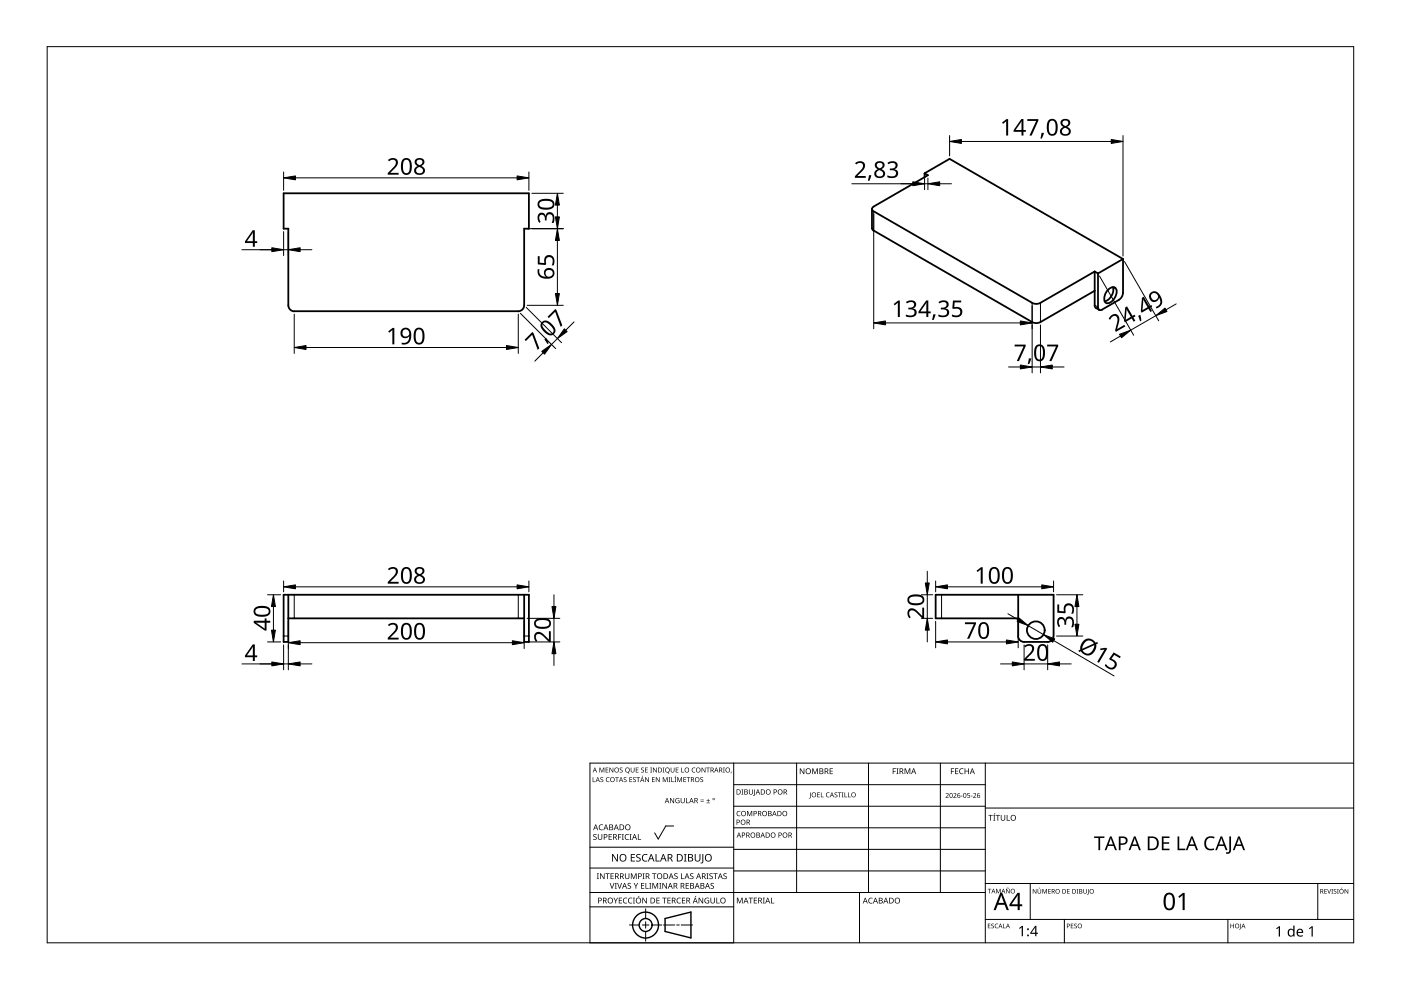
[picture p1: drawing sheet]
<svg xmlns="http://www.w3.org/2000/svg" width="297mm" height="210mm" viewBox="0 0 297 210" stroke-linecap="round" stroke-linejoin="round" font-family="sans-serif">
<path d="M185.2 44.8v4.1M218.8 64.2v4.1M220.6 64.2v4.1M232.1 64.7l.7 .4M61.1 134.9h-1M62.4 126.1v5M109.9 126.1v5M112.1 134.9h-1M199.6 126.1v5" fill="none" stroke="#000" stroke-width=".21"/>
<g fill="none" stroke="#000" stroke-width=".38">
<path d="M196 36.7v.9M196 36.7l.7 .5-11.5 6.6M196 36.7l5.3-3 36.8 21.2M184.9 44.3v4.1l.3 .5M185.2 43.8l-.2 .2a.54 .54 0 0 0 .2 .8M185.2 44.8l33.6 19.4M185.2 48.9l33.6 19.4M232.1 57.6l-11.5 6.6M232.1 57.6v7.1M232.1 57.6l.7 .4M232.8 58v7.4a.52 .52 0 0 0 .9 .3M238.1 54.9l-.1 7.7-.3 .6-.5 .4-3.5 2"/>
<path d="M238.1 54.9l-5.3 3.1M62.4 66h47.5a1.3 1.3 0 0 0 1.2-1.3v-16.2h1v-7.5h-52v7.5h1v16.2a1.29 1.29 0 0 0 1.3 1.3M218.8 64.2l.9 .2 .9-.2M218.8 68.3l.9 .2 .9-.2M232.1 64.7l.2 .6M232.1 61.7l-11.5 6.6M232.4 65.3l.7 .4M234.8 61.5a1.14 1.14 0 0 1 1.8-.3 2.55 2.55 0 0 1-1.8 3.1 .89 .89 0 0 1-.7-1.2l.4-1.1zM235.9 60.9a2.53 2.53 0 0 1-1.7 3M61.1 126.1v10h-1v-10h52v10h-1v-10M61.1 131.1h50M215.9 134.9a1.29 1.29 0 0 0 1.2 1.2h5a1.2 1.2 0 0 0 1.3-1.2"/>
<path d="M215.9 131.1h-17.5v-5h25v8.8M215.9 126.1v8.8"/>
<circle cx="219.6" cy="133.6" r="1.87"/>
</g>
<path d="M10 9.9h277v190h-277z" fill="none" stroke="#000" stroke-width=".21"/>
<g fill="none" stroke="#000" stroke-width=".21">
<path d="M125.1 179.6h30.5M142.8 175.1h-1.6l-1.6 2.8-.8-1.3M155.6 166.4h53.3M155.6 161.8v38.1h-30.5v-38.1h161.9M168.9 161.8v27.4M184.1 161.8v27.4M199.4 161.8v27.4M208.9 170.9h-53.3M208.9 175.5h-53.3M208.9 161.8v38.1M287 171.3h-78.1M125.1 192.3h30.5"/>
<path d="M125.1 189.2h83.8M133.5 196.1h2M136.2 196.1h1.4M136.9 192.7v2M136.9 195.4v1.4M136.9 197.5v2M140.3 196.1h-2M140.7 196.1h2.4M143.5 196.1h.5M146.8 196.1h-2.4M155.6 180.1h53.3M155.6 184h-30.5"/>
<path d="M182.2 189.2v10.7M208.9 184.7h-53.3M218.4 187.3v7.6M225.7 194.9v5M260.3 194.9v5M279.4 187.3v7.6M287 194.9h-78.1M287 187.3h-78.1"/>
</g>
<g fill="#000">
<path d="M125.7 164.8h.1v.9h.4v.1h-.5zM125.8 177l.5-.2 .2 .1-.1 .1a.25 .25 0 0 0-.3-.1 .25 .25 0 0 0 0 .4l.4 .2v.4l-.4 .2-.3-.1v-.1a.27 .27 0 0 0 .5 .1 .27 .27 0 0 0-.1-.5l-.4-.2zM127.1 175l.3-.2 .5 .1-.1 .1-.3-.1a.49 .49 0 0 0-.4 .7 .49 .49 0 0 0 .7 .2 .57 .57 0 0 1-.8 0 .57 .57 0 0 1 .1-.8zM127.1 162.7h.2l.3 .9 .3-.9h.2v1.1h-.1v-.9l-.4 .9-.4-.9v.9h-.1zM126.8 176.8h.1v.8a.32 .32 0 0 0 .3 .3 .32 .32 0 0 0 .3-.3v-.8h.2v.8a.47 .47 0 0 1-.5 .5 .47 .47 0 0 1-.4-.5zM127.3 164.9l.4-.1h.2v.1a.25 .25 0 0 0-.4 0 .25 .25 0 0 0-.1 .3 .25 .25 0 0 0 .4 .1l.1 .2-.1 .3h-.4l-.1-.1a.25 .25 0 0 0 .3 .1 .25 .25 0 0 0 .1-.4l-.4-.2zM128.6 164.9l.4-.1h.2v.1a.42 .42 0 0 0-.6 .4 .42 .42 0 0 0 .6 .4 .49 .49 0 0 1-.7-.1 .49 .49 0 0 1 .1-.7zM128.4 162.7h.6v.2h-.5v.3h.5v.1h-.5v.4h.5v.1h-.6zM129 176.8h.7v.2h-.5v.4h.5v.1h-.5v.4h.5v.2h-.7zM129.2 162.7h.2l.5 .9v-.9h.1v1.1h-.1l-.6-.9v.9h-.1zM130.4 164.8h.8v.1h-.3v.9h-.2v-.9h-.3zM131 176.8h.7v.2h-.5v.4h.5v.1h-.5v.6h-.2z"/>
<path d="M131.4 162.8l.4-.1 .2 .1v.1a.25 .25 0 0 0-.4-.1 .25 .25 0 0 0-.1 .4 .25 .25 0 0 0 .4 .1 .32 .32 0 0 1 0 .5 .32 .32 0 0 1-.5-.2 .25 .25 0 0 0 .3 .1 .25 .25 0 0 0 .1-.3l-.4-.3zM131.8 176.8h.5l-.2 .2v.9l.2 .2h-.5l.2-.2v-.9zM132.3 164.9l.3-.1h.2v.1a.25 .25 0 0 0-.3 0 .25 .25 0 0 0-.1 .3 .25 .25 0 0 0 .3 .1l.2 .2-.1 .3h-.5l-.1-.1a.25 .25 0 0 0 .4 .1 .25 .25 0 0 0 0-.4l-.3-.2zM132.6 177l.3-.2 .5 .1-.1 .1h-.3a.49 .49 0 0 0-.4 .6 .49 .49 0 0 0 .7 .3 .57 .57 0 0 1-.8 0 .57 .57 0 0 1 .1-.8zM133.5 176.8h.4l-.1 .2v.9l.1 .2h-.4l.1-.2v-.9zM133.4 164.8h.6v.1h-.4v.3h.4v.1h-.4v.4h.4v.1h-.6zM133.7 162.7h.2v.7a.27 .27 0 0 0 .2 .3 .27 .27 0 0 0 .3-.3v-.7h.1v.7a.4 .4 0 0 1-.4 .4 .4 .4 0 0 1-.4-.4zM134.2 164.9l.4-.1h.2v.1a.25 .25 0 0 0-.4 0 .25 .25 0 0 0 0 .3 .25 .25 0 0 0 .3 .1l.1 .2-.1 .3h-.4l-.1-.1a.25 .25 0 0 0 .3 .1 .25 .25 0 0 0 .1-.4l-.4-.2zM135.2 176.8h.2v1.1h.5v.2h-.7zM134.8 162.7h.6v.2h-.5v.3h.4v.1h-.4v.4h.5v.1h-.6zM134.9 164.8h.8v.1h-.3v.9h-.2v-.9h-.3zM136.2 164.5h.2l-.3 .2z"/>
<path d="M136 162.8l.3-.1 .2 .1v.1a.25 .25 0 0 0-.3-.1 .25 .25 0 0 0-.1 .4 .25 .25 0 0 0 .3 .1 .33 .33 0 0 1 0 .5 .33 .33 0 0 1-.5-.2 .25 .25 0 0 0 .4 .1 .25 .25 0 0 0 0-.3l-.3-.3zM136.8 162.7h.5v.2h-.4v.3h.4v.1h-.4v.4h.4v.1h-.5zM136.8 164.8h.1l.6 .8v-.8h.1v1h-.2l-.5-.8v.8h-.1zM137.9 162.7h.3l-.1 .1v.9l.1 .1h-.3l.1-.1v-.9zM138.2 164.8h.6v.1h-.4v.3h.4v.1h-.4v.4h.4v.1h-.6zM138.4 162.7h.2l.5 .9v-.9h.2v1.1h-.2l-.5-.9v.9h-.2zM139.1 164.8h.1l.6 .8-.1-.8h.2v1h-.2l-.5-.8v.8h-.1zM140.5 162.7h.4l-.1 .1v.9l.1 .1h-.4l.1-.1v-.9zM140.5 164.8h.2l.3 .8 .4-.8h.2v1h-.2v-.9l-.4 .9-.4-.9v.9h-.1zM141.8 164.8h.3l-.1 .1v.8l.1 .1h-.3l.1-.1v-.8zM142.3 164.8h.2v.9h.4v.1h-.6zM142.1 169.2h.1l.6 .9v-.9h.1v1.1h-.1l-.6-.9v.9h-.1z"/>
<path d="M142.2 162.7h.1v.7a.27 .27 0 0 0 .3 .3 .27 .27 0 0 0 .3-.3v-.7h.1v.7a.4 .4 0 0 1-.4 .4 .4 .4 0 0 1-.4-.4zM143.2 164.5h.2l-.3 .2zM143 164.8h.4l-.1 .1v.8l.1 .1h-.4l.1-.1v-.8zM143.3 169.3l.5-.1 .3 .1-.1 .1a.45 .45 0 0 0-.7 .3 .45 .45 0 0 0 .6 .5v-.4h-.2v-.1h.4v.6a.6 .6 0 0 1-.8-.2 .6 .6 0 0 1 0-.8zM143.3 162.7h.5v.2h-.4v.3h.4v.1h-.4v.4h.4v.1h-.5zM143.6 164.8h.2l.3 .8 .3-.8h.2v1h-.1v-.9l-.5 .9-.3-.9v.9h-.1zM144.4 162.7h.2v1h.4v.1h-.6zM144.3 169.2h.2v.7a.28 .28 0 0 0 .2 .3 .28 .28 0 0 0 .3-.3v-.7h.2v.7a.42 .42 0 0 1-.5 .4 .42 .42 0 0 1-.4-.4zM145.5 169.2h.1v1h.5v.1h-.6zM144.9 164.8h.6v.1h-.5v.3h.4v.1h-.4v.4h.5v.1h-.6zM145.6 164.8h.7v.1h-.3v.9h-.1v-.9h-.3zM146.8 162.9l.4-.2 .2 .1v.1a.42 .42 0 0 0-.6 .4 .42 .42 0 0 0 .6 .3 .49 .49 0 0 1-.7 0 .49 .49 0 0 1 .1-.7z"/>
<path d="M148.5 169.9h.7v.1h-.7zM148.5 169.5h.7v.2h-.7zM148.5 164.9l.4-.1h.2l-.1 .1a.25 .25 0 0 0-.3 0 .25 .25 0 0 0-.1 .3 .25 .25 0 0 0 .4 .1 .32 .32 0 0 1-.1 .5 .32 .32 0 0 1-.4-.1 .25 .25 0 0 0 .3 .1 .25 .25 0 0 0 .1-.4l-.4-.2zM148.8 162.7h.1l.6 .9-.1-.9h.2v1.1h-.2l-.5-.9v.9h-.1zM149.8 170.2h.7v.1h-.7zM149.7 162.7h.8v.2h-.3v.9h-.2v-.9h-.3zM150.1 169.4l.1 .3h.3l-.3 .1v.3l-.1-.3h-.3l.3-.1zM153.3 162.7h.4l-.2 .1v.9l.2 .1h-.4l.1-.1v-.9zM155 163.6h.1l-.2 .4zM156.3 172.1l.4-.2 .3 .1-.1 .1a.44 .44 0 0 0-.6 .4 .44 .44 0 0 0 .7 .4 .52 .52 0 0 1-.8-.1 .52 .52 0 0 1 .1-.7zM157.2 167.4h.4l-.1 .1v.9l.1 .1h-.4l.1-.1v-.9zM158.4 171.9h.2l.3 .9 .4-.9h.2v1.1h-.2l.1-.9-.5 .9-.4-.9v.9h-.1z"/>
<path d="M158.8 167.4h.1v.7a.28 .28 0 0 0 .3 .3 .28 .28 0 0 0 .3-.3v-.7h.1v.7a.42 .42 0 0 1-.4 .4 .42 .42 0 0 1-.4-.4zM159.9 167.4h.2l-.1 1.1-.3 .3v-.2l.2-.1zM169.6 162.9h.2l.6 1v-1h.1v1.2h-.1l-.7-1v1h-.1zM171.7 168h.2v1.1l-.4 .2v-.1l.2-.1zM172.2 162.9h.2l.4 1 .4-1h.2v1.2h-.1v-1l-.4 1h-.2l-.4-1v1h-.1zM173.3 168h.5v.1h-.4v.3h.4v.2h-.4v.3h.4v.1h-.5zM174 168h.2v.9h.4v.1h-.6zM175.2 168.1l.4-.1 .3 .1-.1 .1a.41 .41 0 0 0-.6 .3 .41 .41 0 0 0 .6 .4 .48 .48 0 0 1-.6-.1 .48 .48 0 0 1 0-.7zM175.9 162.9h.7v.1h-.5v.4h.4v.2h-.4v.4h.5v.1h-.7zM177 168.1l.3-.1 .2 .1v.1a.25 .25 0 0 0-.3-.1 .25 .25 0 0 0-.1 .3 .25 .25 0 0 0 .3 .1 .32 .32 0 0 1 0 .6 .32 .32 0 0 1-.5-.2 .25 .25 0 0 0 .4 .1 .25 .25 0 0 0 0-.4l-.3-.2zM177.6 168h.8v.1h-.3v.9h-.1v-.9h-.4zM178.5 168h.4l-.2 .1 .2 .9h-.4l.1-.1z"/>
<path d="M179 168h.2v.9h.4v.1h-.6zM179.8 168h.1v.9h.5v.1h-.6zM189.3 162.9h.7v.1h-.6v.5h.5v.1h-.5v.5h-.1zM190.1 162.9h.4l-.1 .1v1l.1 .1h-.4l.1-.1v-1zM191.8 162.9h.2l.4 1 .4-1h.2v1.2h-.1v-1l-.4 1h-.2l-.4-1.1v1.1h-.1zM200.5 168.3a.37 .37 0 0 1 .6 0 .37 .37 0 0 1-.2 .5l-.3 .3h.6v.1h-.7l.3-.4a.27 .27 0 0 0 .2-.4 .27 .27 0 0 0-.4-.1zM201.6 162.9h.7v.1h-.5v.5h.5v.1h-.5v.5h-.2zM202.1 168.3a.37 .37 0 0 1 .6 0 .37 .37 0 0 1-.2 .5l-.2 .3h.5v.1h-.7l.3-.4a.27 .27 0 0 0 .3-.4 .27 .27 0 0 0-.5-.1zM202.5 162.9h.7v.1h-.6v.4h.5v.2h-.5v.4h.6v.1h-.7zM203.7 168.7h.4v.1h-.4zM203.5 163.1l.4-.2 .4 .1-.1 .1-.2-.1a.49 .49 0 0 0-.4 .7 .49 .49 0 0 0 .6 .3 .57 .57 0 0 1-.7-.1 .57 .57 0 0 1 0-.8zM205.1 168.1h.5v.2h-.4v.3a.34 .34 0 0 1 .5 .1 .34 .34 0 0 1-.2 .5 .34 .34 0 0 1-.4-.2 .29 .29 0 0 0 .4 .1 .29 .29 0 0 0 0-.5 .29 .29 0 0 0-.4 0z"/>
<path d="M204.5 162.9h.2v.5h.6v-.5h.1v1.2h-.1v-.5h-.6v.5h-.2zM205.8 168.7h.4v.1h-.4zM206.3 168.3a.37 .37 0 0 1 .6 0 .37 .37 0 0 1-.2 .5l-.2 .3h.5v.1h-.7l.3-.4a.27 .27 0 0 0 .3-.4 .27 .27 0 0 0-.5-.1zM209.6 172.8h.9v.1h-.4v1.1h-.1v-1.1h-.4zM210.9 172.4h.1l-.3 .3zM210.6 172.8h.4l-.1 .1v1l.1 .1h-.4l.1-.1v-1zM211.1 172.8h.9v.1h-.4v1.1h-.1v-1.1h-.4zM212.2 172.8h.1v.8a.32 .32 0 0 0 .4 .3 .32 .32 0 0 0 .3-.3v-.8h.1v.8a.47 .47 0 0 1-.4 .4 .47 .47 0 0 1-.5-.4zM213.4 172.8h.2v1.1h.5v.1h-.7zM255.7 177.7a1.63 1.63 0 0 1 1.8-.2l-.1 .3-.8-.2a1.19 1.19 0 0 0-.8 1.6 1.19 1.19 0 0 0 1.6 .7v.3a1.52 1.52 0 0 1-1.9-.5 1.52 1.52 0 0 1 .2-2zM126.5 185.2h.5l-.2 .1v1l.2 .1h-.5l.2-.1v-1zM127.2 185.2h.2l.6 1v-1h.2v1.2h-.2l-.7-1 .1 1h-.2z"/>
<path d="M128.4 185.2h.9v.1h-.4v1.1h-.2v-1.1h-.3zM129.3 187.2h.1l.4 1.1 .3-1.1h.2l-.5 1.2h-.1zM129.5 185.2h.6v.1h-.5v.4h.5v.1h-.5v.4h.5v.2h-.6zM130.1 190.3h.1l.3 .6 .4-.6h.1l-.4 .8v.4h-.1v-.4zM130.3 187.2h.5l-.2 .1v1l.2 .1h-.5l.2-.1v-1zM130.9 187.2h.1l.4 1.1 .3-1.1h.2l-.5 1.2h-.1zM129.8 181.1h.2l.8 1.3v-1.3h.2v1.6h-.2l-.9-1.4v1.4h-.1zM131.2 190.3h.7v.2h-.6v.3h.5v.2h-.5v.4h.6v.1h-.7zM132.2 190.5l.4-.2 .4 .1-.1 .1-.2-.1a.49 .49 0 0 0-.4 .7 .49 .49 0 0 0 .6 .3 .57 .57 0 0 1-.7-.1 .57 .57 0 0 1 0-.8zM132.5 185.2h.2v.8a.32 .32 0 0 0 .3 .3 .32 .32 0 0 0 .3-.3v-.8h.1v.8a.47 .47 0 0 1-.4 .4 .47 .47 0 0 1-.5-.5zM133.3 190.5l.3-.2 .5 .1-.1 .1-.3-.1a.49 .49 0 0 0-.4 .7 .49 .49 0 0 0 .7 .3 .57 .57 0 0 1-.8-.1 .57 .57 0 0 1 .1-.8zM133.1 187.3l.4-.1 .3 .1-.1 .1a.25 .25 0 0 0-.3-.1 .25 .25 0 0 0-.1 .4l.4 .2 .1 .3-.4 .2h-.4l.1-.1a.27 .27 0 0 0 .5 0 .27 .27 0 0 0-.1-.4l-.4-.2z"/>
<path d="M133.8 185.2h.2l.4 1 .3-1h.3v1.2h-.2v-1.1l-.4 1.1h-.1l-.4-1.1v1.1h-.1zM133.7 181.1h.9v.2h-.7v.4h.7v.2h-.7v.6h.7v.2h-.9zM134.2 190.3h.4l-.1 .2v.9l.1 .1h-.4l.1-.1v-.9zM134.3 187.2h.2l.3 .6 .3-.6h.2l-.4 .8v.4h-.2v-.4zM135.4 190h.2l-.4 .2zM135 181.2l.3-.1h.5l-.1 .2a.33 .33 0 0 0-.6 .1 .33 .33 0 0 0 .4 .4 .49 .49 0 0 1 .3 .7 .49 .49 0 0 1-.8 .2l-.1-.1v-.2l.2 .1a.35 .35 0 0 0 .6-.2 .35 .35 0 0 0-.5-.4l-.3-.3zM135.9 187.2h.7v.1h-.5v.4h.5v.2h-.5v.4h.5v.1h-.7zM136.2 185.2h.5l-.2 .1v1l.2 .1h-.5l.2-.1v-1zM136.3 181.3l.6-.2h.4l-.1 .2a.64 .64 0 0 0-.9 .6 .64 .64 0 0 0 .9 .5v.2a.83 .83 0 0 1-1-.3 .83 .83 0 0 1 .1-1zM136.9 187.2h.1v1.1h.5v.1h-.6zM136.2 190.3h.2l.6 1v-1h.2v1.2h-.2l-.7-1v1h-.1zM137.6 187.2h.5l-.2 .1v1l.2 .1h-.5l.2-.1v-1z"/>
<path d="M138.3 185.2h.9v.1h-.4v1.1h-.2v-1.1h-.3zM138.3 187.2h.2l.4 1 .4-1h.2v1.2h-.1v-1l-.4 1h-.1l-.4-1v1h-.2zM139 181.1h.2v1.4h.7v.2h-.9zM139.2 190.3h.6v.2h-.5v.3h.5v.2h-.5v.4h.5v.1h-.6zM139.8 187.2h.4l-.1 .1v1l.1 .1h-.4l.1-.1v-1zM140.4 190.3h.9v.2h-.4v1h-.1v-1h-.4zM140.4 187.2h.2l.7 1v-1h.1v1.2h-.2l-.6-1v1h-.2zM141.5 190.3h.7v.2h-.5v.3h.5v.2h-.5v.4h.5v.1h-.7zM143.1 185.2h.4h.2l-.1 .1a.25 .25 0 0 0-.4-.1 .25 .25 0 0 0 0 .4 .42 .42 0 0 1 .5 .6 .42 .42 0 0 1-.7 .2v-.2a.31 .31 0 0 0 .4 .1 .31 .31 0 0 0 .1-.4 .31 .31 0 0 0-.4-.1l-.1-.3zM143.6 190.5l.3-.2 .5 .1-.1 .1-.3-.1a.49 .49 0 0 0-.4 .7 .49 .49 0 0 0 .7 .3 .57 .57 0 0 1-.8-.1 .57 .57 0 0 1 .1-.8zM144.4 185.2h.1v1h.6v.2h-.7zM144.6 190.3h.7v.2h-.6v.3h.5v.2h-.5v.4h.6v.1h-.7z"/>
<path d="M145 181.1h.6l-.2 .1v1.3l.2 .2h-.6l.2-.2v-1.3zM145.4 187.2h.7v.1h-.6v.4h.5v.2h-.5v.4h.6v.1h-.7zM146.4 185.3l.4-.1h.2v.1a.25 .25 0 0 0-.4-.1 .25 .25 0 0 0 0 .4 .42 .42 0 0 1 .4 .6 .42 .42 0 0 1-.7 .2l.1-.2a.27 .27 0 0 0 .4 .1 .27 .27 0 0 0-.1-.4l-.4-.3zM147.5 190h.1l-.3 .2zM147.3 181.1h.2v1a.41 .41 0 0 0 .4 .4 .41 .41 0 0 0 .4-.4v-1h.2v1a.61 .61 0 0 1-.6 .6 .61 .61 0 0 1-.6-.6zM148.9 181.1h.2v1.8a.27 .27 0 0 1-.3 .2 .27 .27 0 0 1-.3-.2l.4-.1zM148.1 190.3h.2l.6 1v-1h.2v1.2h-.2l-.7-1 .1 1h-.2zM149.5 190.5l.6-.2 .2 .1v.1a.5 .5 0 0 0-.8 .4 .5 .5 0 0 0 .7 .5v-.4h-.3v-.1h.5v.6a.66 .66 0 0 1-.9-.1 .66 .66 0 0 1 0-.9zM149.8 185.2h.4l-.1 .1v1l.1 .1h-.4l.1-.1v-1zM150.5 185.3l.4-.1h.2v.1a.25 .25 0 0 0-.4-.1 .25 .25 0 0 0 0 .4 .42 .42 0 0 1 .4 .6 .42 .42 0 0 1-.7 .2l.1-.2a.27 .27 0 0 0 .4 .1 .27 .27 0 0 0-.1-.4l-.4-.3zM150.7 187.3l.4-.1 .3 .1-.1 .1a.25 .25 0 0 0-.4-.1 .25 .25 0 0 0 0 .4l.4 .2 .1 .3-.4 .2h-.4l.1-.1a.27 .27 0 0 0 .4 0 .27 .27 0 0 0 0-.4l-.4-.2zM150.6 190.3h.2v.8a.32 .32 0 0 0 .3 .3 .32 .32 0 0 0 .3-.3v-.8h.2v.8a.47 .47 0 0 1-.5 .5 .47 .47 0 0 1-.5-.5z"/>
<path d="M151.2 185.2h1v.1h-.4v1.1h-.2v-1.1h-.4zM151.9 190.3h.1v1.1h.6v.1h-.7zM153.4 185.3l.4-.1h.3l-.1 .1a.25 .25 0 0 0-.3-.1 .25 .25 0 0 0-.1 .4 .42 .42 0 0 1 .5 .6 .42 .42 0 0 1-.7 .2v-.2a.27 .27 0 0 0 .5 .1 .27 .27 0 0 0-.1-.4l-.4-.3zM156.2 190.3h.3l.3 1 .4-1h.3v1.2h-.2v-1l-.4 1h-.1l-.4-1v1h-.2zM158.7 190.3h.9v.2h-.3v1h-.2v-1h-.4zM159.8 190.3h.7v.2h-.5v.3h.5v.2h-.5v.4h.5v.1h-.7zM161.7 190.3h.5l-.2 .2v.9l.2 .1h-.5l.2-.1v-.9zM163.5 190.3h.1v1.1h.6v.1h-.7zM184.3 190.5l.3-.2 .4 .1v.1h-.3a.49 .49 0 0 0-.4 .6 .49 .49 0 0 0 .7 .3 .57 .57 0 0 1-.8 0 .57 .57 0 0 1 0-.8zM209.4 188.5h.8l-.3 .1v.8h-.2v-.8zM209.4 195.8h.6l-.4 .1v.3h.4l-.4 .2v.3l.4 .1h-.6zM210.2 195.9l.3-.1 .2 .2a.24 .24 0 0 0-.3-.1 .24 .24 0 0 0-.1 .3 .24 .24 0 0 0 .3 .1 .31 .31 0 0 1 0 .5 .31 .31 0 0 1-.5-.1 .23 .23 0 0 0 .4 .1 .23 .23 0 0 0 0-.4l-.3-.2z"/>
<path d="M211 196l.4-.2 .2 .1v.1a.39 .39 0 0 0-.6 .3 .39 .39 0 0 0 .6 .4 .46 .46 0 0 1-.7-.1 .46 .46 0 0 1 .1-.6zM211.2 188.5h.2l.3 .8 .3-.8h.2v.9h-.2v-.8l-.4 .8-.3-.8v.8h-.1zM212.7 195.8h.1v.9l.4 .1h-.5zM213.5 188.3l.4-.1-.1 .2h-.4zM213.3 188.5h.1l.6 .8v-.8h.1v.9h-.2l-.5-.8v.8h-.1zM216.1 196.8l.6-.5h.2v2.2h-.3v-1.9l-.4 .4zM219 188.5h.1l.5 .8v-.8h.1v1h-.1l-.5-.8v.8h-.1zM220.4 188.2h.1l-.2 .2zM220 188.5h.1v.6a.25 .25 0 0 0 .3 .3 .25 .25 0 0 0 .2-.3v-.6h.1v.6a.37 .37 0 0 1-.3 .4 .37 .37 0 0 1-.4-.4zM221 188.5h.2l.3 .8 .3-.8h.2v1h-.2l.1-.9-.5 .9-.3-.9v.9h-.1zM222.2 188.5h.6l-.4 .1v.3h.4l-.4 .1v.4l.4 .1h-.6zM226.2 188.5h.6l-.4 .1v.3h.4l-.4 .1v.4l.4 .1h-.6z"/>
<path d="M227 195.8h.6l-.4 .1v.3h.4l-.4 .2v.3l.4 .1h-.6zM227.8 195.9l.3-.1 .2 .2a.24 .24 0 0 0-.3-.1 .24 .24 0 0 0-.1 .3 .24 .24 0 0 0 .3 .1 .31 .31 0 0 1 0 .5 .31 .31 0 0 1-.5-.1 .23 .23 0 0 0 .4 .1 .23 .23 0 0 0 0-.4l-.3-.2zM228.3 188.5h.3l-.1 .1 .1 .9h-.3l.1-.1zM229.7 188.5h.1v.6a.25 .25 0 0 0 .3 .3 .25 .25 0 0 0 .2-.3v-.6h.1v.6a.37 .37 0 0 1-.3 .4 .37 .37 0 0 1-.4-.4zM230.7 188.5h.1v1l-.3 .2v-.1l.2-.1zM232 177.3h2.2v.4h-.9v2.6h-.4v-2.6h-.9zM246.3 177.3h1.7v.4h-1.3v.9h1.2v.3h-1.2v1h1.3v.4h-1.7zM249.7 177.3h.3v2.6h1.3v.4h-1.6zM249.8 190.1l1-.8h.4v3.7h-.5l.1-3.2-.7 .6zM260.6 177.3h.4v2.9a.75 .75 0 0 1-1.1 .8v-.3a.45 .45 0 0 0 .5 0 .45 .45 0 0 0 .2-.5zM260.9 195.8h.1v.4h.5v-.4h.1v1h-.1v-.4h-.5v.4h-.1zM262.9 195.8h.2v1.1l-.3 .2-.1-.2 .2-.1z"/>
<path d="M270.6 196.8l.6-.4h.2v2.2h-.3v-1.9l-.4 .3zM277.5 196.8l.6-.4h.2v2.2h-.2v-1.9l-.4 .3zM280.8 188.5h.5l-.4 .1v.3h.4l-.4 .1v.4l.4 .1h-.5zM281.4 188.5h.1l.3 .8 .3-.8h.1l-.3 1h-.1zM282.3 188.5h.3l-.1 .1 .1 .9h-.3l.1-.1zM282.8 188.6l.3-.1 .2 .1a.24 .24 0 0 0-.3 0 .24 .24 0 0 0-.1 .3 .24 .24 0 0 0 .3 .1 .31 .31 0 0 1 0 .5 .31 .31 0 0 1-.4-.2 .23 .23 0 0 0 .3 .1 .23 .23 0 0 0 0-.3l-.3-.2zM283.5 188.5h.3l-.1 .9 .1 .1h-.3l.1-.1zM284.5 188.2h.1l-.3 .2zM285.1 188.5h.1l.5 .8v-.8h.2v1h-.2l-.5-.8v.8h-.1z"/>
<path d="M126.1 162.7l.5 1.1-.3-.3h-.4l-.2 .3zM126.1 162.9l-.1 .4h.3z"/>
<path d="M126.2 174.8h.2l.4 1.2h-.1l-.2-.4h-.4l-.2 .4h-.1zM126.3 175l-.2 .5h.4z"/>
<path d="M126.7 164.8l.5 1-.3-.3h-.4l-.2 .3zM126.7 164.9l-.1 .5h.3z"/>
<path d="M128 176.8l.5 .1 .3 .2-.1 .4-.5 .1v.5h-.2zM128.2 177v.5a.29 .29 0 0 0 .4-.3 .29 .29 0 0 0-.4-.2z"/>
<path d="M128.4 174.8h.1l.5 1.2h-.2l-.1-.4h-.5l-.1 .4h-.2zM128.5 175l-.2 .5h.4z"/>
<path d="M129.2 174.8h.3a.31 .31 0 0 1 .5 .2 .31 .31 0 0 1-.3 .4 .33 .33 0 0 1 .3 .4 .33 .33 0 0 1-.4 .2h-.4zM129.3 175.4v.5h.3a.23 .23 0 0 0 .3-.2 .23 .23 0 0 0-.3-.3zM129.3 174.9v.4h.2a.21 .21 0 0 0 .3-.2 .21 .21 0 0 0-.3-.2z"/>
<path d="M130 176.8h.3a.35 .35 0 0 1 .5 .3 .35 .35 0 0 1-.3 .4l.4 .6h-.2l-.3-.5h-.3v.5h-.1zM130.1 177v.4h.2a.23 .23 0 0 0 .3-.2 .23 .23 0 0 0-.3-.2z"/>
<path d="M129.3 165.3a.52 .52 0 0 1 1 0 .52 .52 0 0 1-1 0zM129.5 165.3a.4 .4 0 0 0 .8 0 .4 .4 0 0 0-.8 0z"/>
<path d="M130.6 174.8h.1l.5 1.2h-.2l-.1-.4h-.5l-.1 .4h-.2zM130.7 175l-.2 .5h.3z"/>
<path d="M130.2 163.3a.52 .52 0 0 1 1 0 .52 .52 0 0 1-1 0zM130.4 163.3a.4 .4 0 0 0 .8 0 .4 .4 0 0 0-.8 0z"/>
<path d="M131.6 164.8l.5 1-.2-.3h-.4l-.3 .3zM131.7 164.9l-.2 .5h.3z"/>
<path d="M131.4 174.8h.3a.61 .61 0 0 1 .6 .6 .61 .61 0 0 1-.6 .6h-.3zM131.5 174.9v1h.2a.48 .48 0 0 0 .5-.5 .48 .48 0 0 0-.5-.5z"/>
<path d="M132.7 162.9l.2-.2a.47 .47 0 0 1 .6 .6l-.3 .5 .3 .2-.4-.2a.54 .54 0 0 1-.5-.3 .54 .54 0 0 1 .1-.6zM132.7 163.3a.4 .4 0 0 0 .8 0 .4 .4 0 0 0-.8 0z"/>
<path d="M132.4 175.4a.65 .65 0 0 1 1.3 0 .65 .65 0 0 1-1.3 0zM132.8 175l-.1 .4a.45 .45 0 0 0 .5 .4 .45 .45 0 0 0 .4-.5 .45 .45 0 0 0-.5-.4z"/>
<path d="M134.5 176.8h.1l.5 1.3h-.2l-.1-.4h-.5l-.2 .4h-.1zM134.5 177l-.2 .5h.4z"/>
<path d="M136.1 164.8l.5 1-.2-.3h-.4l-.3 .3zM136.2 164.9l-.2 .5h.3z"/>
<path d="M139.5 162.7h.4a.46 .46 0 0 1 .5 .6 .48 .48 0 0 1-.6 .5h-.3zM139.7 162.9v.8l.3-.1 .2-.2v-.4z"/>
<path d="M141.4 169.2h.1l.4 1.1h-.1l-.2-.3h-.4l-.1 .3h-.2zM141.4 169.3l-.2 .5h.4z"/>
<path d="M141.2 162.9l.1-.2a.47 .47 0 0 1 .7 .6l-.3 .5 .2 .2-.4-.2a.54 .54 0 0 1-.5-.3 .54 .54 0 0 1 .2-.6zM141.2 163.3a.39 .39 0 0 0 .7 0 .39 .39 0 0 0-.7 0z"/>
<path d="M145.1 163.3a.52 .52 0 0 1 1 0 .52 .52 0 0 1-1 0zM145.3 163.3a.4 .4 0 0 0 .8 0 .4 .4 0 0 0-.8 0z"/>
<path d="M146.5 164.8h.3a.3 .3 0 0 1 .3 .2 .3 .3 0 0 1-.2 .4l.3 .4h-.1l-.3-.4h-.2v.4h-.1zM146.6 164.9v.4h.2a.2 .2 0 0 0 .2-.2 .2 .2 0 0 0-.2-.2z"/>
<path d="M146.5 169.2h.2l.4 1.1h-.2l-.1-.3h-.4l-.2 .3h-.1zM146.6 169.3l-.2 .5h.4z"/>
<path d="M147.2 169.2h.3a.31 .31 0 0 1 .4 .2 .31 .31 0 0 1-.2 .4l.3 .5h-.1l-.3-.5h-.2v.5h-.2zM147.4 169.3v.4h.1a.21 .21 0 0 0 .3-.2 .21 .21 0 0 0-.3-.2z"/>
<path d="M147.3 165.3a.52 .52 0 0 1 1 0 .52 .52 0 0 1-1 0zM147.5 165.3a.38 .38 0 0 0 .7 0 .38 .38 0 0 0-.7 0z"/>
<path d="M147.5 163.3a.52 .52 0 0 1 1 0 .52 .52 0 0 1-1 0zM147.7 163.3a.4 .4 0 0 0 .8 0 .4 .4 0 0 0-.8 0z"/>
<path d="M150.7 162.7h.2a.3 .3 0 0 1 .4 .2 .3 .3 0 0 1-.2 .4l.3 .5h-.2l-.2-.4h-.2v.4h-.1zM150.8 162.9v.3h.1a.2 .2 0 0 0 .3-.2 .2 .2 0 0 0-.3-.1z"/>
<path d="M151.1 169.4a.24 .24 0 0 1 .4 0 .24 .24 0 0 1-.4 0zM151.2 169.4a.15 .15 0 0 0 .3 0 .15 .15 0 0 0-.3 0z"/>
<path d="M151.8 162.7l.5 1.1-.2-.3h-.4l-.3 .3zM151.9 162.9l-.2 .4h.3z"/>
<path d="M152.5 162.7h.3a.3 .3 0 0 1 .3 .2 .3 .3 0 0 1-.2 .4l.3 .5h-.1l-.3-.4h-.2v.4h-.1zM152.6 162.9v.3h.2a.2 .2 0 0 0 .2-.2 .2 .2 0 0 0-.2-.1z"/>
<path d="M153.7 163.3a.55 .55 0 0 1 1.1 0 .55 .55 0 0 1-1.1 0zM154 163.3a.39 .39 0 0 0 .7 0 .39 .39 0 0 0-.7 0z"/>
<path d="M156.2 173.8h.3a.37 .37 0 0 1 .4 .4 .37 .37 0 0 1-.6 .3v.4h-.1zM156.3 173.9v.4a.27 .27 0 0 0 .4-.2 .27 .27 0 0 0-.4-.2z"/>
<path d="M156.6 176.5h.1l.4 1.1h-.1l-.1-.3h-.5l-.1 .3h-.1zM156.7 176.7l-.2 .5h.3z"/>
<path d="M156.2 167.4h.3a.55 .55 0 0 1 .5 .5 .55 .55 0 0 1-.5 .6h-.3zM156.3 167.5v.8h.4l.2-.2v-.4z"/>
<path d="M157.8 167.4h.3a.28 .28 0 0 1 .4 .1 .28 .28 0 0 1-.2 .4 .29 .29 0 0 1 .3 .4 .29 .29 0 0 1-.4 .2h-.4zM157.9 168v.4h.3a.21 .21 0 0 0 .2-.3 .21 .21 0 0 0-.2-.1zM157.9 167.5v.3h.2a.19 .19 0 0 0 .3-.2 .19 .19 0 0 0-.3-.1z"/>
<path d="M157.3 176.5h.3a.36 .36 0 0 1 .4 .5 .36 .36 0 0 1-.6 .2v.4h-.1zM157.4 176.6v.5a.27 .27 0 0 0 .5-.2 .29 .29 0 0 0-.5-.3z"/>
<path d="M157 174.3a.55 .55 0 0 1 1.1 0 .55 .55 0 0 1-1.1 0zM157.2 174.3a.4 .4 0 0 0 .8 0 .4 .4 0 0 0-.8 0z"/>
<path d="M157.1 172.5a.55 .55 0 0 1 1 0 .55 .55 0 0 1-1 0zM157.3 172.5a.41 .41 0 0 0 .8 0 .41 .41 0 0 0-.8 0z"/>
<path d="M158.2 176.5h.3a.31 .31 0 0 1 .4 .2 .31 .31 0 0 1-.2 .4l.3 .5h-.2l-.2-.4h-.2v.4h-.2zM158.4 176.6v.4h.1a.21 .21 0 0 0 .3-.2 .21 .21 0 0 0-.3-.2z"/>
<path d="M158.3 173.8h.3a.31 .31 0 0 1 .4 .2 .31 .31 0 0 1-.2 .4l.3 .5h-.2l-.3-.5h-.2v.5h-.1zM158.4 173.9v.4h.2a.21 .21 0 0 0 .2-.2 .21 .21 0 0 0-.2-.2z"/>
<path d="M159 177.1a.55 .55 0 0 1 1.1 0 .55 .55 0 0 1-1.1 0zM159.3 177.1a.4 .4 0 0 0 .8 0 .4 .4 0 0 0-.8 0z"/>
<path d="M160.4 176.5h.3a.28 .28 0 0 1 .4 .2 .28 .28 0 0 1-.2 .3 .29 .29 0 0 1 .2 .4 .29 .29 0 0 1-.3 .2h-.4zM160.5 177.1v.4h.2a.21 .21 0 0 0 .3-.2 .21 .21 0 0 0-.3-.2zM160.5 176.6v.4h.2a.19 .19 0 0 0 .3-.2 .19 .19 0 0 0-.3-.2z"/>
<path d="M159.8 171.9l.4 .1 .3 .2-.1 .3-.5 .1v.4h-.1zM159.9 172.1v.4a.27 .27 0 0 0 .4-.2 .27 .27 0 0 0-.4-.2z"/>
<path d="M160.7 171.9h.3a.31 .31 0 0 1 .4 .3 .31 .31 0 0 1-.2 .3l.3 .5h-.2l-.2-.4h-.3v.4h-.1zM160.8 172.1v.4h.2a.21 .21 0 0 0 .3-.2 .21 .21 0 0 0-.3-.2z"/>
<path d="M160.6 167.4h.1l.5 1.1h-.2l-.1-.4h-.4l-.2 .4h-.1zM160.7 167.5l-.2 .5h.4z"/>
<path d="M161.6 176.5h.2l.4 1.1h-.1l-.2-.3h-.4l-.1 .3h-.2zM161.7 176.7l-.2 .5h.4z"/>
<path d="M161.3 167.4h.4a.55 .55 0 0 1 .5 .5 .55 .55 0 0 1-.6 .6h-.3zM161.5 167.5v.8h.3l.2-.2v-.4z"/>
<path d="M161.5 172.5a.55 .55 0 0 1 1.1 0 .55 .55 0 0 1-1.1 0zM161.7 172.5a.45 .45 0 0 0 .9 0 .45 .45 0 0 0-.9 0z"/>
<path d="M162.9 171.9h.3a.28 .28 0 0 1 .4 .2 .28 .28 0 0 1-.2 .4 .29 .29 0 0 1 .2 .3 .29 .29 0 0 1-.4 .2h-.3zM163 172.5v.4h.2a.21 .21 0 0 0 .3-.2 .21 .21 0 0 0-.3-.2zM163 172.1v.3h.2a.19 .19 0 0 0 .2-.2 .19 .19 0 0 0-.2-.1z"/>
<path d="M162.3 176.5h.4a.55 .55 0 0 1 .5 .6 .55 .55 0 0 1-.5 .5h-.4zM162.5 176.6v.9h.4l.2-.3-.1-.4z"/>
<path d="M162.3 167.9a.55 .55 0 0 1 1.1 0 .55 .55 0 0 1-1.1 0zM162.5 167.9a.41 .41 0 0 0 .8 0 .41 .41 0 0 0-.8 0z"/>
<path d="M163.3 177.1a.55 .55 0 0 1 1.1 0 .55 .55 0 0 1-1.1 0zM163.6 177.1a.4 .4 0 0 0 .8 0 .4 .4 0 0 0-.8 0z"/>
<path d="M164.1 171.9h.1l.5 1.1h-.2l-.1-.3h-.4l-.2 .3h-.1zM164.2 172.1l-.2 .5h.4z"/>
<path d="M164 167.4h.3a.36 .36 0 0 1 .4 .4 .36 .36 0 0 1-.5 .2v.5h-.2zM164.2 167.5v.4a.27 .27 0 0 0 .4-.2 .27 .27 0 0 0-.4-.2z"/>
<path d="M164.8 171.9h.4a.49 .49 0 0 1 .5 .6 .51 .51 0 0 1-.6 .5h-.3zM165 172.1v.8h.3l.2-.3v-.3z"/>
<path d="M165.1 176.5h.2a.36 .36 0 0 1 .4 .5 .36 .36 0 0 1-.5 .2v.4h-.1zM165.2 176.6v.5a.27 .27 0 0 0 .4-.2 .27 .27 0 0 0-.4-.3z"/>
<path d="M164.8 167.9a.55 .55 0 0 1 1.1 0 .55 .55 0 0 1-1.1 0zM165 167.9a.45 .45 0 0 0 .9 0 .45 .45 0 0 0-.9 0z"/>
<path d="M166.1 167.4h.4a.31 .31 0 0 1 .3 .2 .31 .31 0 0 1-.2 .4l.3 .5h-.1l-.3-.5h-.2v.5h-.2zM166.3 167.5v.4h.2a.21 .21 0 0 0 .2-.2 .21 .21 0 0 0-.3-.2z"/>
<path d="M165.8 172.5a.55 .55 0 0 1 1.1 0 .55 .55 0 0 1-1.1 0zM166 172.5a.45 .45 0 0 0 .9 0 .45 .45 0 0 0-.9 0z"/>
<path d="M165.8 177.1a.55 .55 0 0 1 1.1 0 .55 .55 0 0 1-1.1 0zM166.1 177.1a.41 .41 0 0 0 .8 0 .41 .41 0 0 0-.8 0z"/>
<path d="M167.2 176.5h.3a.31 .31 0 0 1 .4 .2 .31 .31 0 0 1-.2 .4l.3 .5h-.2l-.3-.4h-.2v.4h-.1zM167.3 176.6v.4h.2a.21 .21 0 0 0 .2-.2 .21 .21 0 0 0-.2-.2z"/>
<path d="M170.7 163.5a.61 .61 0 0 1 1.2 0 .61 .61 0 0 1-1.2 0zM171.1 163.1l-.1 .4a.45 .45 0 0 0 .5 .4 .45 .45 0 0 0 .4-.5 .45 .45 0 0 0-.6-.4z"/>
<path d="M172 168.5a.51 .51 0 0 1 1 0 .51 .51 0 0 1-1 0zM172.2 168.5a.4 .4 0 0 0 .8 0 .4 .4 0 0 0-.8 0z"/>
<path d="M173.7 162.9h.4a.31 .31 0 0 1 .4 .2 .31 .31 0 0 1-.2 .4 .33 .33 0 0 1 .3 .4 .33 .33 0 0 1-.4 .2h-.5zM173.9 163.6v.4h.2a.23 .23 0 0 0 .3-.2 .23 .23 0 0 0-.3-.2zM173.9 163v.4h.2a.21 .21 0 0 0 .3-.2 .21 .21 0 0 0-.3-.2z"/>
<path d="M174.8 162.9h.4a.35 .35 0 0 1 .4 .3 .35 .35 0 0 1-.2 .4l.3 .5h-.2l-.3-.5h-.2v.5h-.2zM175 163v.5h.2a.23 .23 0 0 0 .3-.2 .23 .23 0 0 0-.3-.3z"/>
<path d="M176.3 168l.5 1-.2-.3h-.4l-.3 .3zM176.4 168.1l-.2 .5h.4z"/>
<path d="M180.4 168.5a.51 .51 0 0 1 1 0 .51 .51 0 0 1-1 0zM180.6 168.5a.4 .4 0 0 0 .8 0 .4 .4 0 0 0-.8 0z"/>
<path d="M190.7 162.9h.4a.35 .35 0 0 1 .4 .2 .35 .35 0 0 1-.2 .5l.3 .5h-.2l-.3-.5h-.2v.5h-.2zM190.9 163v.5h.2a.23 .23 0 0 0 .3-.2 .23 .23 0 0 0-.3-.3z"/>
<path d="M193.6 162.9h.2l.5 1.2h-.2l-.1-.4h-.5l-.2 .4h-.1zM193.7 163.1l-.2 .5h.4z"/>
<path d="M201.4 168.2l.4-.1 .1 .3 .1 .5-.2 .3-.3-.1-.2-.2zM201.5 168.3l-.1 .2a.38 .38 0 0 0 .3 .5 .41 .41 0 0 0 .2-.4 .41 .41 0 0 0-.4-.3z"/>
<path d="M203.1 168.2l.4-.1-.3 .2-.1 .3a.35 .35 0 0 1 .5 .2 .35 .35 0 0 1-.4 .5 .35 .35 0 0 1-.2-.5zM203.1 168.9a.22 .22 0 0 0 .4 0 .22 .22 0 0 0-.4 0z"/>
<path d="M204.3 168.2l.4-.1 .2 .3v.5l-.2 .3-.3-.1-.2-.2zM204.4 168.3v.1a.37 .37 0 0 0-.1 .4 .37 .37 0 0 0 .4 .2 .4 .4 0 0 0 .1-.4 .4 .4 0 0 0-.4-.3z"/>
<path d="M206.1 162.9h.1l.5 1.2h-.2l-.1-.4h-.5l-.1 .4h-.2zM206.1 163.1l-.1 .5h.3z"/>
<path d="M207.3 168.2l.4-.1-.3 .2-.1 .3a.35 .35 0 0 1 .5 .2 .35 .35 0 0 1-.4 .5 .35 .35 0 0 1-.3-.5zM207.3 168.9a.22 .22 0 0 0 .4 0 .22 .22 0 0 0-.4 0z"/>
<path d="M214.2 173.4a.61 .61 0 0 1 1.2 0 .61 .61 0 0 1-1.2 0zM214.6 173a.47 .47 0 0 0-.1 .7 .47 .47 0 0 0 .7 0v-.1a.45 .45 0 0 0-.1-.6 .45 .45 0 0 0-.5 0z"/>
<path d="M237.2 177.3h.8a.92 .92 0 0 1 1.1 1 .92 .92 0 0 1-1.2 .8h-.3v1.2h-.4zM237.6 177.7v1.1a.73 .73 0 0 0 .8 0 .73 .73 0 0 0 .2-.8l-.3-.3z"/>
<path d="M243.3 177.3h.9a1.46 1.46 0 0 1 1.5 1.5 1.46 1.46 0 0 1-1.5 1.5h-.9zM243.7 177.7v2.2h.4a1.14 1.14 0 0 0 1.2-1.1 1.14 1.14 0 0 0-1.1-1.1z"/>
<path d="M126.8 190.3h.3a.41 .41 0 0 1 .5 .5 .41 .41 0 0 1-.6 .3v.4h-.2zM127 190.5v.4a.29 .29 0 0 0 .4-.2 .29 .29 0 0 0-.4-.2z"/>
<path d="M127.8 190.3h.4a.35 .35 0 0 1 .4 .3 .35 .35 0 0 1-.2 .4l.3 .5h-.2l-.3-.5h-.2v.5h-.2zM128 190.5v.4h.2a.23 .23 0 0 0 .3-.2 .23 .23 0 0 0-.3-.2z"/>
<path d="M128.7 190.9a.65 .65 0 0 1 1.3 0 .65 .65 0 0 1-1.3 0zM129.1 190.5l-.1 .4a.45 .45 0 0 0 .5 .4 .45 .45 0 0 0 .4-.5 .45 .45 0 0 0-.5-.4z"/>
<path d="M130.4 185.2h.3a.35 .35 0 0 1 .5 .2 .35 .35 0 0 1-.3 .4l.4 .6h-.2l-.3-.5h-.2v.5h-.2zM130.6 185.3v.4h.1a.23 .23 0 0 0 .3-.2 .23 .23 0 0 0-.3-.2z"/>
<path d="M131.5 185.2h.3a.35 .35 0 0 1 .4 .2 .35 .35 0 0 1-.2 .4l.3 .6h-.2l-.2-.5h-.3v.5h-.1zM131.6 185.3v.4h.2a.23 .23 0 0 0 .3-.2 .23 .23 0 0 0-.3-.2z"/>
<path d="M132.4 187.2h.1l.5 1.2h-.2l-.1-.4h-.5l-.2 .4h-.1zM132.4 187.4l-.2 .5h.4z"/>
<path d="M131.5 181.3a.76 .76 0 0 1 1.2 .1 .76 .76 0 0 1-.2 1.1 .76 .76 0 0 1-1.1-.3v-.5zM131.7 181.4a.62 .62 0 0 0-.1 .8 .62 .62 0 0 0 .8 .2l.1-.1a.61 .61 0 0 0 0-.8 .61 .61 0 0 0-.8-.1z"/>
<path d="M134.7 190.9a.61 .61 0 0 1 1.2 0 .61 .61 0 0 1-1.2 0zM135 190.9a.45 .45 0 0 0 .9 0 .45 .45 0 0 0-.9 0z"/>
<path d="M135.3 185.2h.3a.41 .41 0 0 1 .5 .5 .41 .41 0 0 1-.6 .2v.5h-.2zM135.5 185.3v.5a.29 .29 0 0 0 .4-.3 .29 .29 0 0 0-.4-.2z"/>
<path d="M136.9 185.2h.3a.35 .35 0 0 1 .5 .2 .35 .35 0 0 1-.3 .4l.4 .6h-.2l-.3-.5h-.2v.5h-.2zM137.1 185.3v.4h.1a.23 .23 0 0 0 .3-.2 .23 .23 0 0 0-.3-.2z"/>
<path d="M138 181.1h.2l.6 1.6h-.2l-.2-.5h-.7l-.1 .5h-.2zM138.1 181.3l-.3 .7h.5z"/>
<path d="M137.9 190.3h.4a.61 .61 0 0 1 .6 .7 .61 .61 0 0 1-.6 .5h-.4zM138.1 190.5v.9h.1a.48 .48 0 0 0 .5-.4 .48 .48 0 0 0-.4-.5z"/>
<path d="M139.2 185.8a.61 .61 0 0 1 1.2 0 .61 .61 0 0 1-1.2 0zM139.6 185.4l-.1 .4a.45 .45 0 0 0 .5 .4 .45 .45 0 0 0 .3-.6 .45 .45 0 0 0-.5-.3z"/>
<path d="M140.5 181.1h.2l.6 1.6h-.2l-.2-.5h-.6l-.2 .5h-.2zM140.6 181.3l-.2 .7h.5z"/>
<path d="M140.7 185.2h.4a.61 .61 0 0 1 .6 .6 .61 .61 0 0 1-.7 .6h-.3zM140.8 185.3v.9h.2a.48 .48 0 0 0 .5-.4 .48 .48 0 0 0-.5-.5z"/>
<path d="M141.6 181.1h.4a.45 .45 0 0 1 .6 .3 .45 .45 0 0 1-.3 .6l.4 .7h-.2l-.4-.7h-.3v.7h-.2zM141.8 181.3v.5h.2a.3 .3 0 0 0 .4-.3 .3 .3 0 0 0-.4-.2z"/>
<path d="M142 187.2h.2l.5 1.2h-.2l-.2-.4h-.4l-.2 .4h-.1zM142.1 187.4l-.2 .5h.4z"/>
<path d="M142.4 190.3h.4a.35 .35 0 0 1 .4 .3 .35 .35 0 0 1-.2 .4l.3 .5h-.2l-.3-.5h-.2v.5h-.2zM142.6 190.5v.4h.2a.23 .23 0 0 0 .3-.2 .23 .23 0 0 0-.3-.2z"/>
<path d="M142.2 185.2h.2l.4 1.2h-.1l-.2-.4h-.4l-.2 .4h-.1zM142.3 185.3l-.2 .6h.4z"/>
<path d="M142.8 187.2h.4a.35 .35 0 0 1 .4 .2 .35 .35 0 0 1-.2 .5l.3 .5h-.2l-.3-.5h-.2v.5h-.2zM143 187.3v.5h.2a.23 .23 0 0 0 .2-.2 .23 .23 0 0 0-.3-.3z"/>
<path d="M144.3 187.2h.4a.35 .35 0 0 1 .4 .2 .35 .35 0 0 1-.2 .5l.3 .5h-.2l-.3-.5h-.2v.5h-.2zM144.5 187.3v.5h.2a.23 .23 0 0 0 .2-.2 .23 .23 0 0 0-.3-.3z"/>
<path d="M143.5 181.1h.5a.71 .71 0 0 1 .8 .8 .73 .73 0 0 1-.9 .8h-.4zM143.7 181.2v1.3h.2a.62 .62 0 0 0 .7-.6 .62 .62 0 0 0-.6-.7z"/>
<path d="M145.5 190.3h.4a.35 .35 0 0 1 .4 .3 .35 .35 0 0 1-.2 .4l.3 .5h-.2l-.3-.5h-.2v.5h-.2zM145.7 190.5v.4h.2a.23 .23 0 0 0 .2-.2 .23 .23 0 0 0-.2-.2z"/>
<path d="M145.9 181.1h.4a.41 .41 0 0 1 .6 .2 .41 .41 0 0 1-.3 .5 .43 .43 0 0 1 .4 .5 .43 .43 0 0 1-.6 .4h-.5zM146.1 181.9v.6h.3a.3 .3 0 0 0 .4-.3 .3 .3 0 0 0-.4-.3zM146.1 181.2v.6h.3a.27 .27 0 0 0 .3-.3 .27 .27 0 0 0-.4-.3z"/>
<path d="M145.6 185.2h.1l.5 1.2h-.2l-.1-.4h-.5l-.1 .4h-.2zM145.7 185.3l-.2 .6h.3z"/>
<path d="M146.3 187.2h.4a.31 .31 0 0 1 .4 .2 .31 .31 0 0 1-.2 .4 .33 .33 0 0 1 .3 .4 .33 .33 0 0 1-.4 .2h-.5zM146.5 187.9v.4h.2a.23 .23 0 0 0 .3-.2 .23 .23 0 0 0-.3-.2zM146.5 187.3v.4h.2a.21 .21 0 0 0 .3-.2 .21 .21 0 0 0-.3-.2z"/>
<path d="M147.3 190.3h.2l.4 1.2h-.1l-.2-.3h-.4l-.2 .3h-.1zM147.4 190.5l-.2 .5h.4z"/>
<path d="M147.7 187.2h.2l.5 1.2h-.2l-.2-.4h-.4l-.2 .4h-.1zM147.8 187.4l-.2 .5h.4z"/>
<path d="M148 185.2h.2l.5 1.2h-.2l-.1-.4h-.5l-.2 .4h-.1zM148.1 185.3l-.2 .6h.4z"/>
<path d="M148.5 187.2h.4a.31 .31 0 0 1 .4 .2 .31 .31 0 0 1-.2 .4 .33 .33 0 0 1 .3 .4 .33 .33 0 0 1-.5 .2h-.4zM148.7 187.9v.4h.2a.23 .23 0 0 0 .3-.2 .23 .23 0 0 0-.3-.2zM148.7 187.3v.4h.2a.21 .21 0 0 0 .3-.2 .21 .21 0 0 0-.3-.2z"/>
<path d="M148.8 185.2h.4a.35 .35 0 0 1 .4 .2 .35 .35 0 0 1-.2 .4l.3 .6h-.2l-.3-.5h-.2v.5h-.2zM149 185.3v.4h.2a.23 .23 0 0 0 .2-.2 .23 .23 0 0 0-.2-.2z"/>
<path d="M149.9 187.2h.2l.4 1.2h-.1l-.2-.4h-.4l-.2 .4h-.1zM150 187.4l-.2 .5h.4z"/>
<path d="M149.6 181.3a.76 .76 0 0 1 1.2 .1 .76 .76 0 0 1-.2 1.1 .76 .76 0 0 1-1.1-.3v-.5zM149.8 181.4a.62 .62 0 0 0-.1 .8 .62 .62 0 0 0 .8 .2l.1-.1a.61 .61 0 0 0 0-.8 .61 .61 0 0 0-.8-.1z"/>
<path d="M152.6 185.2h.2l.5 1.2h-.2l-.1-.4h-.5l-.2 .4h-.1zM152.7 185.3l-.2 .6h.4z"/>
<path d="M152.6 190.9a.61 .61 0 0 1 1.2 0 .61 .61 0 0 1-1.2 0zM152.9 190.9a.45 .45 0 0 0 .9 0 .45 .45 0 0 0-.9 0z"/>
<path d="M158.1 190.3h.1l.5 1.2h-.2l-.1-.3h-.5l-.1 .3h-.2zM158.2 190.5l-.2 .5h.4z"/>
<path d="M160.8 190.3h.3a.35 .35 0 0 1 .4 .3 .35 .35 0 0 1-.2 .4l.3 .5h-.1l-.3-.5h-.3v.5h-.1zM160.9 190.5v.4h.2a.23 .23 0 0 0 .3-.2 .23 .23 0 0 0-.3-.2z"/>
<path d="M162.7 190.3h.1l.5 1.2h-.1l-.2-.3h-.5l-.1 .3h-.2zM162.8 190.5l-.2 .5h.4z"/>
<path d="M183.4 190.3h.1l.5 1.3h-.2l-.1-.4h-.5l-.1 .4h-.2zM183.5 190.5l-.2 .5h.3z"/>
<path d="M185.5 190.3h.2l.5 1.3h-.2l-.1-.4h-.5l-.2 .4h-.1zM185.6 190.5l-.2 .5h.4z"/>
<path d="M186.3 190.3h.4a.31 .31 0 0 1 .4 .2 .31 .31 0 0 1-.2 .4 .33 .33 0 0 1 .3 .4 .33 .33 0 0 1-.4 .3h-.5zM186.5 191v.4h.2a.23 .23 0 0 0 .3-.2 .23 .23 0 0 0-.3-.2zM186.5 190.5v.4h.2a.21 .21 0 0 0 .3-.2 .21 .21 0 0 0-.3-.2z"/>
<path d="M187.7 190.3h.2l.5 1.3h-.2l-.2-.4h-.4l-.2 .4h-.1zM187.8 190.5l-.2 .5h.4z"/>
<path d="M188.5 190.3h.4a.55 .55 0 0 1 .6 .6 .56 .56 0 0 1-.6 .7h-.4zM188.7 190.5v.9h.1a.43 .43 0 0 0 .5-.5 .41 .41 0 0 0-.4-.4z"/>
<path d="M189.6 191a.61 .61 0 0 1 1.2 0 .61 .61 0 0 1-1.2 0zM190 190.6a.47 .47 0 0 0-.1 .7 .47 .47 0 0 0 .7-.1 .45 .45 0 0 0 0-.6 .45 .45 0 0 0-.6 0z"/>
<path d="M210.6 188.5l.5 .9-.3-.3h-.4l-.2 .3zM210.6 188.6l-.1 .4h.3z"/>
<path d="M212.1 195.8l.4 1-.2-.3h-.4l-.2 .3zM212.1 196l-.1 .4h.3z"/>
<path d="M212.7 188.5l.5 .9-.3-.3h-.4l-.2 .3zM212.7 188.6l-.1 .4h.3z"/>
<path d="M212.1 189.3h.4l1.4 3.7h-.5l-.4-1.2h-1.5l-.4 1.2h-.4zM212.3 189.8l-.6 1.6h1.2z"/>
<path d="M213.6 195.8l.5 1-.2-.3h-.4l-.2 .3zM213.7 196l-.2 .4h.3z"/>
<path d="M214.2 188.9a.5 .5 0 0 1 1 0 .5 .5 0 0 1-1 0zM214.4 188.9a.36 .36 0 0 0 .7 0 .36 .36 0 0 0-.7 0z"/>
<path d="M215.7 189.3h.5v2.4h.5v.4h-.5v.9h-.4v-.9h-1.8v-.3zM215.8 189.8l-1.3 1.9h1.3z"/>
<path d="M219.5 196.3h.2v1.5h.4v.2h-.4v.5h-.2v-.5h-1.1v-.2zM219.5 196.6l-.8 1.2h.8z"/>
<path d="M223 188.5h.3a.28 .28 0 0 1 .3 .2 .28 .28 0 0 1-.2 .3l.3 .5-.4-.4h-.2v.4h-.1zM223.1 188.6v.4h.2a.19 .19 0 0 0 .2-.2 .19 .19 0 0 0-.2-.2z"/>
<path d="M223.7 189a.5 .5 0 0 1 1 0 .5 .5 0 0 1-1 0zM223.9 189a.36 .36 0 0 0 .7 0 .36 .36 0 0 0-.7 0z"/>
<path d="M225.3 188.5h.3a.49 .49 0 0 1 .4 .5 .49 .49 0 0 1-.5 .5h-.2zM225.4 188.6v.8l.3-.1 .2-.2v-.3z"/>
<path d="M226.2 195.8l.4 .1 .2 .2-.1 .3h-.4v.4h-.1zM226.3 195.9v.4a.22 .22 0 0 0 .4-.1 .22 .22 0 0 0-.2-.3z"/>
<path d="M227.4 188.5h.3a.44 .44 0 0 1 .4 .5 .45 .45 0 0 1-.5 .5h-.2zM227.5 188.6v.8l.3-.1 .2-.2v-.3z"/>
<path d="M228.8 188.5h.3a.25 .25 0 0 1 .3 .1 .25 .25 0 0 1-.1 .4 .26 .26 0 0 1 .2 .3 .26 .26 0 0 1-.3 .2h-.4zM228.9 189v.4h.2a.18 .18 0 0 0 .3-.2 .18 .18 0 0 0-.3-.2zM228.9 188.6v.3h.2a.17 .17 0 0 0 .2-.2 .17 .17 0 0 0-.2-.1z"/>
<path d="M228.4 196.3a.5 .5 0 0 1 1 0 .5 .5 0 0 1-1 0zM228.6 196.3a.36 .36 0 0 0 .7 0 .36 .36 0 0 0-.7 0z"/>
<path d="M230.9 189a.5 .5 0 0 1 1 0 .5 .5 0 0 1-1 0zM231.1 189a.4 .4 0 0 0 .8 0 .4 .4 0 0 0-.8 0z"/>
<path d="M235.3 177.3h.4l1.1 3h-.4l-.3-.9h-1.2l-.3 .9h-.4zM235.5 177.7l-.5 1.3h1z"/>
<path d="M240.4 177.3h.4l1.1 3h-.4l-.3-.9h-1.2l-.3 .9h-.4zM240.6 177.7l-.5 1.3h.9z"/>
<path d="M247.2 189.5a1.21 1.21 0 0 1 1.3-.1 1.21 1.21 0 0 1 .6 1.3v.4a1.42 1.42 0 0 1-1.3 1.9 1.64 1.64 0 0 1-1.1-2.1l.2-.9zM247.4 189.8l-.2 .7v1.2a.74 .74 0 0 0 .6 .9 .74 .74 0 0 0 .8-.8 1.99 1.99 0 0 0-.5-2.1z"/>
<path d="M252.5 177.3h.4l1.1 3h-.4l-.3-.9h-1.2l-.3 .9h-.4zM252.7 177.7l-.5 1.3h1z"/>
<path d="M258.8 177.3h.3l1.2 3h-.4l-.4-.9h-1.1l-.4 .9h-.3zM258.9 177.7l-.4 1.3h.9z"/>
<path d="M261.8 196.3a.49 .49 0 0 1 .9 0 .49 .49 0 0 1-.9 0zM262 196.3a.36 .36 0 0 0 .7 0 .36 .36 0 0 0-.7 0z"/>
<path d="M262.5 177.3h.3l1.2 3h-.4l-.4-.9h-1.1l-.4 .9h-.3zM262.7 177.7l-.5 1.3h.9z"/>
<path d="M263.6 195.8l.5 1-.3-.3h-.4l-.2 .3zM263.6 196l-.1 .4h.3z"/>
<path d="M273.3 197l.5-.1 .4 .2v-.9h.3v2.4h-.3v-.2a.72 .72 0 0 1-.9 .1 .72 .72 0 0 1-.3-.9zM273.5 197.2a.62 .62 0 0 0-.2 .8 .62 .62 0 0 0 .7 .3 .62 .62 0 0 0 .2-.8 .62 .62 0 0 0-.7-.3z"/>
<path d="M275.1 197.1a.71 .71 0 0 1 .9-.1 .71 .71 0 0 1 .3 .8h-1.1a.62 .62 0 0 0 .3 .6 .62 .62 0 0 0 .7-.1v.2a.89 .89 0 0 1-1.1-.2 .89 .89 0 0 1 0-1.2zM275.3 197.2l-.1 .4h.8l-.2-.5z"/>
<path d="M279.9 188.5h.3a.28 .28 0 0 1 .3 .2 .28 .28 0 0 1-.1 .3l.2 .5-.4-.4h-.1v.4h-.2zM280.1 188.6v.4h.1a.19 .19 0 0 0 .2-.2 .19 .19 0 0 0-.2-.2z"/>
<path d="M283.9 189a.5 .5 0 0 1 1 0 .5 .5 0 0 1-1 0zM284.1 189a.36 .36 0 0 0 .7 0 .36 .36 0 0 0-.7 0z"/>
<circle cx="218" cy="198.3" r=".2"/>
<circle cx="218" cy="197" r=".2"/>
</g>
<g fill="none" stroke="#000" stroke-width=".3">
<path d="M141 194.7l5.5-1.3v5.5l-5.5-1.4z"/>
<circle cx="136.9" cy="196.1" r="2.74"/>
<circle cx="136.9" cy="196.1" r="1.37"/>
</g>
<g fill="none" stroke="#000" stroke-width=".21">
<path d="M60.1 36.5v3.9M62.6 37.7h47M112.1 36.5v3.9M180.6 39h16.1M196 37.4v2.8M196.7 37.8v2.4M201.3 28.7v4.4M201.7 39h-2.5M203.8 30h31.8M238.1 28.7v25.6M51.3 52.9h9.8M60.1 49.1v5.1"/>
<path d="M61.1 49.1v5.1M63.6 52.9h2.5M111.8 48.5h7.6M112.8 41h6.6M118.2 43.5v2.5M118.2 51v11.2M185.2 45.4v24.3M233.1 58.5l7.3 12.6M238.4 55.5l7.3 12.5M62.4 66.6v8.3M64.9 73.7h42.5M109.9 66.6v8.3"/>
<path d="M110.3 66.4l7.5 7.5M111.6 65.2l7.5 7.5M115.2 74.8l-1.8 1.8M118.2 71.8l-1.3 1.2M119.4 64.7h-7.6M121.7 68.2l-1.8 1.8M213.8 77.8h2.5M216.3 68.5h-28.6M218.8 64.8v14.3M220.6 68.9v10.2M220.6 77.8h-1.8M225.6 77.8h-2.5"/>
<path d="M237.6 71.2l-2.2 1.3M245 66.9l-5.3 3.1M249.4 64.4l-2.2 1.3M56.7 126.1h2.8M56.7 136.1h2.8M58 128.6v5M60.1 123.2v2.3M60.1 136.7v5.3M61.1 131.7v10.3M108.6 136.3h-45M109.6 124.4h-47M111.1 131.7v5.8"/>
<path d="M111.8 131.1h6.9M112.1 123.2v2.3M117.4 126.1v2.5M117.4 131.1v5M117.4 138.6v2.5M118.7 136.1h-6.9M195.3 126.1h2.5M196.6 121.1v2.5M196.6 126.1v5M196.6 133.6v2.5M197.8 131.1h-2.5M198.4 123.2v2.3"/>
<path d="M198.4 131.7v5.7M213.4 136.1h-12.5M213.7 130.1l2.2 1.3M215.9 131.7v5.7M217.1 136.7v5.3M218 132.7l3.2 1.9M220.9 124.4h-20M222.1 136.7v5.3M223.4 123.2v2.3M223.4 135.8l12.8 7.5M228.3 128.6v3.8M229.6 126.1h-5.6"/>
<path d="M229.6 134.9h-5.6M51.3 140.8h9.8M66.1 140.8h-2.5M212.1 140.8h2.5M222.1 140.8h-5M227.1 140.8h-2.5"/>
</g>
<g fill="#000" stroke="#000" stroke-width=".21">
<path d="M60.1 37.7l2.5-.4v.8zM109.6 37.3l2.5 .4-2.5 .4zM193.5 38.5l2.5 .5-2.5 .4zM196.7 39l2.5-.5v.9zM201.3 30l2.5-.4v.8zM235.6 29.6l2.5 .4-2.5 .4zM57.6 52.5l2.5 .4-2.5 .5zM61.1 52.9l2.5-.4v.9zM118.2 41l.4 2.5h-.8zM118.2 48.5l.4 2.5h-.8zM117.8 46h.8l-.4 2.5zM62.4 73.7l2.5-.4v.8z"/>
<path d="M107.4 73.3l2.5 .4-2.5 .4zM114.9 74.5l2-1.5-1.4 2.1zM117.8 62.2h.8l-.4 2.5zM119.7 69.7l.5 .6-2 1.5zM185.2 68.5l2.5-.4v.8zM216.3 68.1l2.5 .4-2.5 .4zM216.3 77.4l2.5 .4-2.5 .4zM220.6 77.8l2.5-.4v.8zM237.4 70.9l2.3-.9-1.9 1.6zM245 66.9l2-1.6 .4 .7zM58 126.1l.4 2.5h-.8zM57.6 133.6h.8l-.4 2.5z"/>
<path d="M60.1 124.4l2.5-.4v.8zM61.1 136.3l2.5-.4v.8zM108.6 135.9l2.5 .4-2.5 .4zM109.6 124l2.5 .4-2.5 .4zM117.4 136.1l.5 2.5h-.9zM117 128.6h.9l-.5 2.5zM196.6 131.1l.4 2.5h-.8zM196.2 123.6h.8l-.4 2.5zM198.4 124.4l2.5-.4v.8zM198.4 136.1l2.5-.4v.8zM213.4 135.7l2.5 .4-2.5 .4zM216.1 131l1.9 1.7-2.4-.9z"/>
<path d="M220.9 124l2.5 .4-2.5 .4zM221.2 134.6l2.4 .9-.4 .7zM228.3 126.1l.4 2.5h-.8zM227.9 132.4h.8l-.4 2.5zM57.6 140.3l2.5 .5-2.5 .4zM61.1 140.8l2.5-.5v.9zM214.6 140.3l2.5 .5-2.5 .4zM222.1 140.8l2.5-.5v.9z"/>
</g>
<g fill="#000">
<path d="M82.2 33.9a1.16 1.16 0 0 1 1.4-.4 1.16 1.16 0 0 1 .8 1.2l-.4 .6-1.2 1.3h1.7v.4h-2.3v-.3l1.1-1.1a.98 .98 0 0 0 .3-1.7h-.5l-.6 .3zM181.3 34.6a1.16 1.16 0 0 1 1.3-.4 1.16 1.16 0 0 1 .8 1.1l-.3 .7-1.3 1.3h1.8v.4h-2.3v-.3l1.1-1.2a.98 .98 0 0 0 .2-1.6h-.4l-.7 .3zM184.3 37.1l.4 .1-.4 1.1h-.3zM188.1 34.5a1.25 1.25 0 0 1 1.3-.4 1.25 1.25 0 0 1 .9 .9 .85 .85 0 0 1-.7 .9 .93 .93 0 0 1 .8 1 .93 .93 0 0 1-1 .8l-1.3-.1v-.4a1.24 1.24 0 0 0 1.9-.3 .71 .71 0 0 0-1-.8h-.3v-.4a.81 .81 0 0 0 .8 0 .81 .81 0 0 0 .3-.9 1.02 1.02 0 0 0-1.4 0zM212.4 26l1-.7h.3v3.4h-.4v-3l-.6 .6zM217.8 25.3h2.3v.3l-1.4 3.1h-.4l1.4-3.1h-1.9zM220.8 28.2h.5l-.4 1.2h-.3zM114.2 45.4a.85 .85 0 0 1 .9-.3 .85 .85 0 0 1 .6 .7 .93 .93 0 0 1 1-.8 .93 .93 0 0 1 .8 1l-.1 1.3h-.4a1.24 1.24 0 0 0-.3-1.9 .71 .71 0 0 0-.8 1v.3h-.4a.81 .81 0 0 0 0-.8 .81 .81 0 0 0-.9-.3 1.02 1.02 0 0 0 0 1.4l-.3 .3a1.65 1.65 0 0 1-.1-1.9zM114 54.3h.4v1.4l1 .1a1.17 1.17 0 0 1 1-1.7 1.17 1.17 0 0 1 1.1 1.5l-.1 .7h-.4a1.03 1.03 0 0 0 .2-1.1 1.03 1.03 0 0 0-.8-.7 .93 .93 0 0 0-.6 1.5l-.1 .2-1.7-.1zM82.3 70.3l.9-.8h.4v3.5h-.4v-3l-.7 .5zM111.2 72l1.7-1.6 .2 .2 1.2 3.2-.3 .4-1.2-3.2-1.3 1.3zM115.7 71.6l.6 1.2-.2 .2-.7-1z"/>
<path d="M116.1 67.2l1.6-1.7 .3 .2 1.2 3.3-.3 .3-1.2-3.2-1.3 1.3zM189.5 64.5l.9-.8h.4v3.5h-.4v-3l-.7 .5zM192.1 64a1.25 1.25 0 0 1 1.2-.4 1.25 1.25 0 0 1 .9 .9 .85 .85 0 0 1-.7 .9 .93 .93 0 0 1 .9 1 .93 .93 0 0 1-1.1 .8l-1.2-.1v-.4a1.24 1.24 0 0 0 1.8-.3 .71 .71 0 0 0-1-.8h-.3v-.4a.81 .81 0 0 0 .9 0 .81 .81 0 0 0 .3-.9 1.02 1.02 0 0 0-1.5 0zM197.9 66.6l.5 .1-.5 1.1h-.3zM199 64a1.25 1.25 0 0 1 1.2-.4 1.25 1.25 0 0 1 .9 .9 .85 .85 0 0 1-.7 .9 .93 .93 0 0 1 .9 1 .93 .93 0 0 1-1.1 .8l-1.3-.1v-.4a1.24 1.24 0 0 0 1.9-.3 .71 .71 0 0 0-1-.8h-.3v-.4a.81 .81 0 0 0 .8 0 .81 .81 0 0 0 .4-.9 1.02 1.02 0 0 0-1.5 0zM202 63.7h1.8v.4h-1.4l-.1 1h.6a1.13 1.13 0 0 1 1.1 1.3 1.13 1.13 0 0 1-1.5 .8l-.7-.1v-.4a1.03 1.03 0 0 0 1.8-.6 .93 .93 0 0 0-1.5-.6l-.2-.1zM215.1 73.1h2.4v.3l-1.5 3.2h-.4l1.4-3.1h-1.9zM218.1 76h.5l-.4 1.2h-.3zM222 73.1h2.4v.3l-1.5 3.2h-.4l1.4-3.1h-1.9zM235.6 66.9a1.06 1.06 0 0 1 1.3-.2 1.06 1.06 0 0 1 .4 1.4l-.4 1.7 1.5-.9 .2 .3-2 1.2-.2-.3 .4-1.6a.98 .98 0 0 0-.6-1.5l-.4 .2-.4 .6-.3-.2zM241.3 67l.5-.2 .2 1.2-.3 .1zM82.2 132.5a1.16 1.16 0 0 1 1.4-.5 1.16 1.16 0 0 1 .7 1.2l-.3 .7-1.3 1.3h1.8v.4h-2.3v-.4l1.1-1.1a.98 .98 0 0 0 .3-1.6l-.5-.1-.6 .4z"/>
<path d="M82.2 120.6a1.16 1.16 0 0 1 1.4-.4 1.16 1.16 0 0 1 .8 1.2l-.4 .6-1.2 1.4h1.7v.4h-2.3v-.4l1.1-1.1a.98 .98 0 0 0 .3-1.7h-.5l-.6 .3zM113.5 134.3a1.5 1.5 0 0 1 2.1 .6l.8 .7v-1.8h.4v2.3h-.4l-1.1-1.1a.98 .98 0 0 0-1.7-.2v.4l.3 .7-.3 .2a1.47 1.47 0 0 1-.1-1.8zM192.6 129.3a1.5 1.5 0 0 1 2.2 .6l.7 .7v-1.8h.4v2.3h-.3l-1.1-1.1a.98 .98 0 0 0-1.7-.2v.4l.3 .7-.3 .2a1.47 1.47 0 0 1-.2-1.8zM204.6 131.9h2.3v.4l-1.4 3.1h-.5l1.5-3.1h-1.9zM207 121l1-.7h.3v3.5h-.4v-3.1l-.6 .6zM224.4 131.1a.85 .85 0 0 1 .8-.3 .85 .85 0 0 1 .6 .7 .93 .93 0 0 1 1.1-.8 .93 .93 0 0 1 .8 1l-.2 1.3h-.4a1.24 1.24 0 0 0-.3-1.8 .71 .71 0 0 0-.8 .9v.4h-.3a.81 .81 0 0 0-.1-.9 .81 .81 0 0 0-.8-.3 1.02 1.02 0 0 0 0 1.5l-.3 .2a1.65 1.65 0 0 1-.1-1.9zM224.2 128.2h.4v1.3l1 .1-.1-.5a1.13 1.13 0 0 1 1.4-1.2 1.13 1.13 0 0 1 .8 1.6l-.2 .6h-.4a1.03 1.03 0 0 0 .3-1 1.03 1.03 0 0 0-.8-.7 .93 .93 0 0 0-.6 1.4l-.2 .2-1.6-.1zM236.1 138.3l1.5 .9-.2 .3-1.2-.7-.5 .9 .4 .2a1.13 1.13 0 0 1 .4 1.7 1.13 1.13 0 0 1-1.8 0l-.5-.5 .2-.3a1.03 1.03 0 0 0 .8 .7 1.03 1.03 0 0 0 1-.3 .93 .93 0 0 0-.9-1.3l-.1-.2zM217.1 137a1.16 1.16 0 0 1 1.4-.5 1.16 1.16 0 0 1 .7 1.2l-.3 .7-1.3 1.3h1.8v.4h-2.3v-.4l1.1-1.1a.98 .98 0 0 0 .3-1.6l-.5-.1-.6 .4zM233.3 137.5l1.1-.2 .4 .2-1.8 3-.4-.2 1.6-2.6-.9 .2z"/>
<path d="M85.4 33.7a1.16 1.16 0 0 1 1.4 0 1.16 1.16 0 0 1 .5 1.2 1.69 1.69 0 0 1-1 2.2 1.27 1.27 0 0 1-1.3-1.6l.1-1.2zM85.7 34.1a2.56 2.56 0 0 0 .1 2.5 .78 .78 0 0 0 .9-.1 .78 .78 0 0 0 .2-.9 1.35 1.35 0 0 0-.7-1.7z"/>
<path d="M88.1 33.9a1.04 1.04 0 0 1 1.2-.4 1.04 1.04 0 0 1 .6 1.2l-.6 .5a1 1 0 0 1 .8 1.3 1 1 0 0 1-1.4 .6 .94 .94 0 0 1-.9-.9 .94 .94 0 0 1 .7-1l-.1-.1a.88 .88 0 0 1-.3-1.2zM88.2 36.2a.7 .7 0 0 0 1.4 0 .7 .7 0 0 0-1.4 0zM88.4 34.4a.58 .58 0 0 0 1.1 0 .58 .58 0 0 0-1.1 0z"/>
<path d="M185.6 34.5a1.04 1.04 0 0 1 1.3-.3 1.04 1.04 0 0 1 .6 1.2l-.6 .5a1 1 0 0 1 .7 1.3 1 1 0 0 1-1.3 .5 .94 .94 0 0 1-.9-.8 .94 .94 0 0 1 .7-1l-.2-.1a.88 .88 0 0 1-.3-1.3zM185.8 36.8a.7 .7 0 0 0 1.4 0 .7 .7 0 0 0-1.4 0zM185.9 35.1a.6 .6 0 0 0 1.2 0 .6 .6 0 0 0-1.2 0z"/>
<path d="M216.5 25.2h.5v2.4h.5v.3h-.5v.8h-.4v-.8h-1.7v-.3zM216.6 25.7l-1.3 1.9h1.3z"/>
<path d="M222.4 25.4a1.16 1.16 0 0 1 1.3 0 1.16 1.16 0 0 1 .5 1.2 1.69 1.69 0 0 1-1 2.2 1.27 1.27 0 0 1-1.3-1.6l.1-1zM222.6 25.8a2.56 2.56 0 0 0 .2 2.5 .78 .78 0 0 0 .8-.1 .78 .78 0 0 0 .2-.9 1.35 1.35 0 0 0-.7-1.7z"/>
<path d="M225 25.6a1.03 1.03 0 0 1 1.3-.4 1.03 1.03 0 0 1 .5 1.2l-.5 .5a1 1 0 0 1 .7 1.3 1 1 0 0 1-1.4 .6 .94 .94 0 0 1-.9-.9 .94 .94 0 0 1 .7-1l-.1-.1a.88 .88 0 0 1-.3-1.2zM225.1 27.9a.7 .7 0 0 0 1.4 0 .7 .7 0 0 0-1.4 0zM225.3 26.1a.6 .6 0 0 0 1.2 0 .6 .6 0 0 0-1.2 0z"/>
<path d="M53.6 48.8h.4v2.3h.5v.4h-.5v.8h-.4v-.8h-1.7v-.3zM53.6 49.3l-1.2 1.8h1.2z"/>
<path d="M114.2 42.6l.6-.3 1-.2a1.36 1.36 0 0 1 1.7 1.3 1.57 1.57 0 0 1-2 1.1 1.19 1.19 0 0 1-1.3-.5 1.19 1.19 0 0 1 0-1.4zM114.5 42.9a.75 .75 0 0 0 0 .9 .75 .75 0 0 0 .9 .2h1a.69 .69 0 0 0 .8-.7 .69 .69 0 0 0-.8-.7h-1.3z"/>
<path d="M114 57.1h.4a1.18 1.18 0 0 0 1.3 1.5 1.08 1.08 0 0 1-.1-1.6 1.08 1.08 0 0 1 1.6 .1 1.28 1.28 0 0 1 .1 1.6 1.28 1.28 0 0 1-1.5 .4 1.58 1.58 0 0 1-1.8-2zM115.7 57.9a.76 .76 0 0 0 1.5 0 .76 .76 0 0 0-1.5 0z"/>
<path d="M85.2 69.8a1.22 1.22 0 0 1 1.5-.1 1.22 1.22 0 0 1 .5 1.3 1.64 1.64 0 0 1-2 2v-.4a1.16 1.16 0 0 0 1.2-.1 1.16 1.16 0 0 0 .3-1.2 1.08 1.08 0 0 1-1.6 .1 1.08 1.08 0 0 1 .1-1.6zM85.3 70.6a.76 .76 0 0 0 1.5 0 .76 .76 0 0 0-1.5 0z"/>
<path d="M88.1 69.7a1.16 1.16 0 0 1 1.4-.1 1.16 1.16 0 0 1 .5 1.2 1.69 1.69 0 0 1-1 2.2 1.27 1.27 0 0 1-1.3-1.5l.1-1.2zM88.4 70a2.56 2.56 0 0 0 .1 2.6 .78 .78 0 0 0 .9-.1 .78 .78 0 0 0 .2-.9 1.35 1.35 0 0 0-.8-1.8z"/>
<path d="M114.9 68.3a1.53 1.53 0 0 1 2.3 .6 1.2 1.2 0 0 1 .6 1.2 1.2 1.2 0 0 1-.9 1 2.58 2.58 0 0 1-2.3-2.4zM115.2 68.5a1.25 1.25 0 0 0 .6 1.7l.4 .3a.69 .69 0 0 0 1 0 .69 .69 0 0 0-.1-1 1.91 1.91 0 0 0-1.8-1.1z"/>
<path d="M196.4 63.7h.4v2.3h.5v.4h-.5v.8h-.4v-.8h-1.7v-.3zM196.4 64.2l-1.2 1.8h1.2z"/>
<path d="M219.7 73.3a1.16 1.16 0 0 1 1.3-.1 1.16 1.16 0 0 1 .5 1.2l.1 .4a1.36 1.36 0 0 1-1.3 1.8 1.57 1.57 0 0 1-1-2l.1-.9zM219.9 73.6l-.2 .6v1.3a.69 .69 0 0 0 .7 .7 .69 .69 0 0 0 .7-.8 1.91 1.91 0 0 0-.5-2z"/>
<path d="M238.6 65.2l.4-.2 1.1 2 .5-.3 .1 .4-.4 .2 .4 .7-.4 .2-.4-.7-1.4 .9-.2-.4zM238.8 65.6l-.1 2.2 1.1-.6z"/>
<path d="M242.1 63.1l.4-.2 1.2 2 .4-.2 .2 .3-.4 .3 .4 .6-.4 .3-.4-.7-1.4 .8-.2-.3zM242.4 63.5l-.2 2.3 1.1-.7z"/>
<path d="M244 62a1.43 1.43 0 0 1 2.2 1.1 1.54 1.54 0 0 1-1 2.3l-.2-.3a1.16 1.16 0 0 0 1-.8 1.16 1.16 0 0 0-.3-1.2 1.08 1.08 0 0 1-1.3 .9 1.08 1.08 0 0 1-.8-1.4zM244 62.9a.76 .76 0 0 0 1.5 0 .76 .76 0 0 0-1.5 0z"/>
<path d="M53.6 136.6h.4v2.4h.5v.3h-.5v.8h-.4v-.8h-1.7v-.3zM53.6 137.1l-1.2 1.9h1.2z"/>
<path d="M54 128.9a2.6 2.6 0 0 1 3.2 .2 1.22 1.22 0 0 1-.2 1.3 1.22 1.22 0 0 1-1.2 .4 1.53 1.53 0 0 1-2-1zM54.3 129.2a.75 .75 0 0 0 0 .9 .75 .75 0 0 0 .9 .2h1a.69 .69 0 0 0 .8-.7 .69 .69 0 0 0-.8-.7h-1.3z"/>
<path d="M53.8 131.6h2.3v-.5h.4v.5h.8v.4h-.8v1.7h-.4l-2.3-1.6zM54.3 132l1.8 1.3v-1.3z"/>
<path d="M85.4 132.3a1.16 1.16 0 0 1 1.4-.1 1.16 1.16 0 0 1 .5 1.2v.4a1.36 1.36 0 0 1-1.3 1.8 1.57 1.57 0 0 1-1-2l.1-.7zM85.7 132.6a2.16 2.16 0 0 0 .3 2.7 .82 .82 0 0 0 .9-1.1 1.35 1.35 0 0 0-.7-1.8z"/>
<path d="M85.4 120.5a1.16 1.16 0 0 1 1.4-.1 1.16 1.16 0 0 1 .5 1.2v.4a1.36 1.36 0 0 1-1.3 1.8 1.57 1.57 0 0 1-1-2l.2-.9zM85.7 120.8l-.2 .6v1.3a.69 .69 0 0 0 .7 .7 .69 .69 0 0 0 .6-.8 1.91 1.91 0 0 0-.5-2z"/>
<path d="M88.1 120.6a1.04 1.04 0 0 1 1.2-.4 1.04 1.04 0 0 1 .6 1.2l-.6 .5a1 1 0 0 1 .8 1.3 1 1 0 0 1-1.4 .6 .94 .94 0 0 1-.9-.9 .94 .94 0 0 1 .7-1l-.1-.1a.88 .88 0 0 1-.3-1.2zM88.2 122.9a.7 .7 0 0 0 1.4 0 .7 .7 0 0 0-1.4 0zM88.4 121.1a.58 .58 0 0 0 1.1 0 .58 .58 0 0 0-1.1 0z"/>
<path d="M88.2 132.3a1.16 1.16 0 0 1 1.4-.1 1.16 1.16 0 0 1 .5 1.2v.4a1.36 1.36 0 0 1-1.3 1.8 1.57 1.57 0 0 1-1-2l.1-.7zM88.5 132.6l-.2 .6v1.3a.69 .69 0 0 0 .7 .8 .69 .69 0 0 0 .6-.8 1.91 1.91 0 0 0-.5-2.1z"/>
<path d="M113.5 131.5l.6-.4 .9-.1a1.36 1.36 0 0 1 1.8 1.3 1.57 1.57 0 0 1-2 1 1.19 1.19 0 0 1-1.3-.4 1.19 1.19 0 0 1 0-1.4zM113.8 131.7a.75 .75 0 0 0 0 1 .75 .75 0 0 0 .9 .2h1a.69 .69 0 0 0 .8-.7 .69 .69 0 0 0-.8-.7h-1.3z"/>
<path d="M192.6 126.5a2.6 2.6 0 0 1 3.3 .2 1.22 1.22 0 0 1-.2 1.3 1.22 1.22 0 0 1-1.3 .3 1.53 1.53 0 0 1-2-1zM192.9 126.7a.75 .75 0 0 0 0 1 .75 .75 0 0 0 .9 .2h1a.69 .69 0 0 0 .8-.7 .69 .69 0 0 0-.8-.7h-1.3z"/>
<path d="M207.8 132.1a1.16 1.16 0 0 1 1.4 0 1.16 1.16 0 0 1 .5 1.2 1.69 1.69 0 0 1-1 2.2 1.27 1.27 0 0 1-1.3-1.6l.1-1.2zM208.1 132.4l-.2 .6v1.3a.69 .69 0 0 0 .7 .8 .69 .69 0 0 0 .6-.8 1.91 1.91 0 0 0-.5-2z"/>
<path d="M210.1 120.5a1.16 1.16 0 0 1 1.3-.1 1.16 1.16 0 0 1 .5 1.2l.1 .4a1.36 1.36 0 0 1-1.3 1.8 1.57 1.57 0 0 1-1-2l.1-.9zM210.3 120.8l-.2 .6v1.3a.69 .69 0 0 0 .7 .7 .69 .69 0 0 0 .7-.8 1.91 1.91 0 0 0-.5-2z"/>
<path d="M212.9 120.5a1.16 1.16 0 0 1 1.3-.1 1.16 1.16 0 0 1 .5 1.2l.1 .4a1.36 1.36 0 0 1-1.3 1.8 1.57 1.57 0 0 1-1.1-2l.1-.7zM213.1 120.8l-.2 .6v1.3a.69 .69 0 0 0 .7 .7 .69 .69 0 0 0 .7-.8 1.91 1.91 0 0 0-.5-2z"/>
<path d="M220.3 136.8a1.16 1.16 0 0 1 1.4-.1 1.16 1.16 0 0 1 .5 1.2 1.69 1.69 0 0 1-1 2.2 1.27 1.27 0 0 1-1.3-1.5l.1-1.2zM220.6 137.1l-.2 .6v1.3a.69 .69 0 0 0 .7 .8 .69 .69 0 0 0 .6-.8 1.91 1.91 0 0 0-.5-2.1z"/>
<path d="M229.7 135.9a1.58 1.58 0 0 1 2.6 .4l.3-.2 .2 .3-.4 .2a1.8 1.8 0 0 1-1 2.1 1.8 1.8 0 0 1-2.2-.6l-.4 .1-.2-.3 .4-.2 .1-.8zM229.5 137.9a1.23 1.23 0 0 0 1.4 .7 1.23 1.23 0 0 0 1-1.1l.1-.7zM230.1 136.1l-.5 .8-.1 .7 2.4-1.2-.7-.5a.99 .99 0 0 0-1.1 .2z"/>
</g>
</svg>
